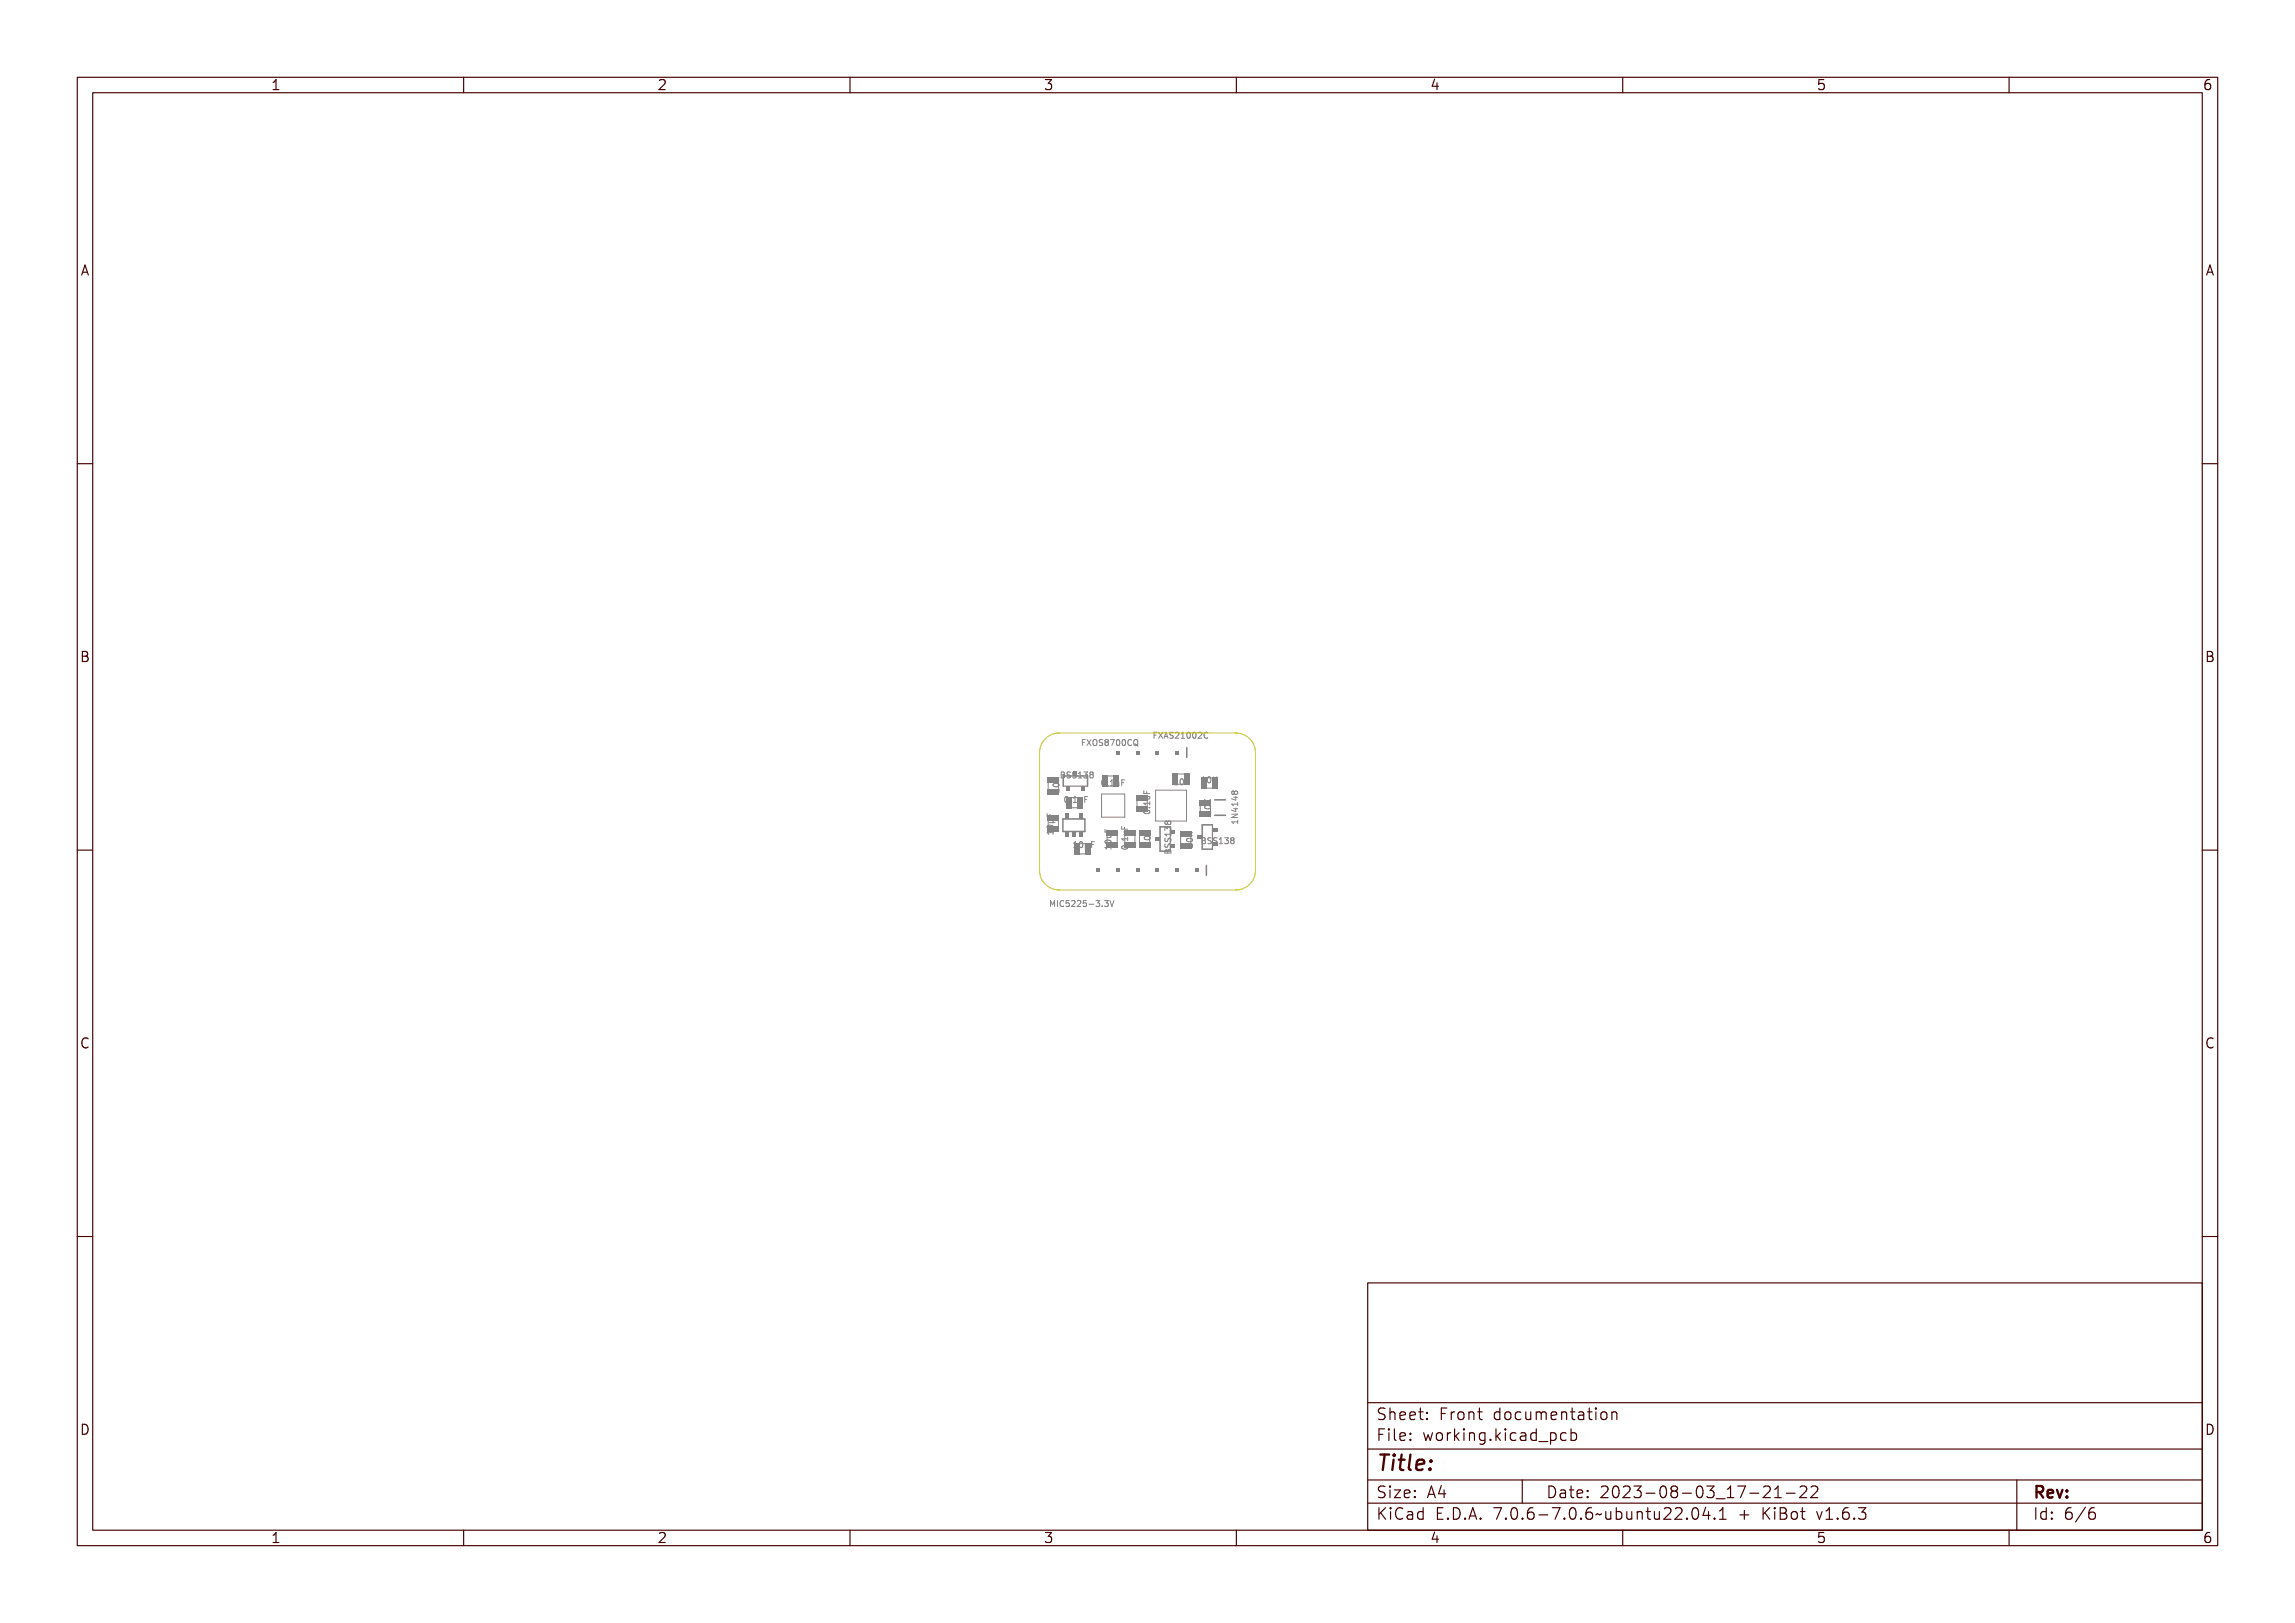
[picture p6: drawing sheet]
<svg xmlns="http://www.w3.org/2000/svg" width="297mm" height="210mm" viewBox="0 0 297 210" stroke-linecap="round" stroke-linejoin="round" font-family="sans-serif">
<defs><g id="words">
<text font-size="2.7" fill="#480000" x="178" y="190.3">Title:</text>
<g font-size="2" fill="#480000">
<text x="178" y="183.7">Sheet: Front documentation</text>
<text x="178" y="186.5">File: working.kicad_pcb</text>
<text x="178" y="193.9">Size: A4</text>
<text x="178" y="196.6">KiCad E.D.A. 7.0.6-7.0.6~ubuntu22.04.1 + KiBot v1.6.3</text>
<text x="200" y="193.9">Date: 2023-08-03_17-21-22</text>
<text x="263" y="196.6">Id: 6/6</text>
<text x="263" y="193.9">Rev:</text>
</g>
<g font-size="1.7" fill="#480000">
<text x="35" y="11.7">1</text>
<text x="85" y="11.7">2</text>
<text x="135" y="11.7">3</text>
<text x="185" y="11.7">4</text>
<text x="235" y="11.7">5</text>
<text x="285" y="11.7">6</text>
<text x="10.5" y="35.7">A</text>
<text x="285.5" y="35.7">A</text>
<text x="10.5" y="85.6">B</text>
<text x="285.5" y="85.6">B</text>
<text x="10.5" y="135.7">C</text>
<text x="285.5" y="135.7">C</text>
<text x="10.5" y="185.6">D</text>
<text x="285.5" y="185.6">D</text>
<text x="35" y="199.7">1</text>
<text x="85" y="199.7">2</text>
<text x="135" y="199.7">3</text>
<text x="185" y="199.7">4</text>
<text x="235" y="199.7">5</text>
<text x="285" y="199.7">6</text>
</g>
<g font-size="1" fill="#848484">
<text x="150.2" y="95.6">FXAS21002C</text>
<text x="137.1" y="100.7">BSS138</text>
<text x="139.9" y="96.5">FXOS8700CQ</text>
<text x="142.4" y="101.7">0.1uF</text>
<text x="151.8" y="101.6">10K</text>
<text x="155.8" y="101.3">10K</text>
<text x="136.3" y="107.6" transform="rotate(-90 136.3 107.6)">10µF</text>
<text x="137.1" y="102.7" transform="rotate(-90 137.1 102.7)">10K</text>
<text x="137.8" y="103.9">0.1uF</text>
<text x="148.8" y="105.4" transform="rotate(-90 148.8 105.4)">0.1uF</text>
<text x="156.7" y="105.6" transform="rotate(-90 156.7 105.6)">10K</text>
<text x="160.2" y="106.7" transform="rotate(-90 160.2 106.7)">1N4148</text>
<text x="139.3" y="109.7">10µF</text>
<text x="143.8" y="109.7" transform="rotate(-90 143.8 109.7)">10uF</text>
<text x="146" y="109.9" transform="rotate(-90 146 109.9)">0.1uF</text>
<text x="148.9" y="109.6" transform="rotate(-90 148.9 109.6)">10K</text>
<text x="151.6" y="110.6" transform="rotate(-90 151.6 110.6)">BSS138</text>
<text x="154.4" y="109.8" transform="rotate(-90 154.4 109.8)">10K</text>
<text x="155.4" y="109.2">BSS138</text>
<text x="135.7" y="117.3">MIC5225-3.3V</text>
</g>
</g></defs>
<g fill="none" stroke="#848484" stroke-width=".13">
<path d="M137.2 99.9h.2a.18 .18 0 0 1 .3 .2 .18 .18 0 0 1-.1 .2 .21 .21 0 0 1 .1 .2 .21 .21 0 0 1-.3 .2h-.2zM137.9 100l.2-.1 .2 .1h-.1a.14 .14 0 0 0-.2 0 .16 .16 0 0 0 .1 .3 .24 .24 0 0 1 .2 .2 .24 .24 0 0 1-.2 .2 .24 .24 0 0 1-.3-.1 .18 .18 0 0 0 .3 0 .18 .18 0 0 0 0-.2 .24 .24 0 0 1-.2-.1 .24 .24 0 0 1 0-.3zM138.5 100l.2-.1 .2 .1h-.1a.14 .14 0 0 0-.2 0 .16 .16 0 0 0 .1 .3 .24 .24 0 0 1 .2 .2 .24 .24 0 0 1-.2 .2 .24 .24 0 0 1-.2-.1 .18 .18 0 0 0 .2 0 .18 .18 0 0 0 .1-.2 .24 .24 0 0 1-.3-.1 .24 .24 0 0 1 0-.3zM139.1 100l.3-.1v.7h.2v.1h-.5v-.1h.2v-.6l-.2 .1zM139.7 100a.23 .23 0 0 1 .4-.1 .23 .23 0 0 1-.1 .4 .23 .23 0 0 1 .1 .4 .23 .23 0 0 1-.4-.1 .18 .18 0 0 0 .2 .1 .18 .18 0 0 0 .1-.2 .18 .18 0 0 0-.2-.2v-.1a.15 .15 0 0 0 .2 0 .15 .15 0 0 0 0-.2 .15 .15 0 0 0-.2 0zM140 95.7h.4v.1h-.3v.3h.3h-.3v.4h-.1zM140.4 100a.21 .21 0 0 1 .3 0 .21 .21 0 0 1 0 .3 .22 .22 0 0 1 0 .3 .22 .22 0 0 1-.3 0 .22 .22 0 0 1 .1-.3l-.2-.1zM140.5 95.7h.1l.2 .3 .2-.3h.1l-.2 .4 .2 .4h-.1l-.2-.3-.2 .3h-.1l.3-.4zM141.1 99.9l.3 .1 .1 .1-.2 .1M141.2 95.8a.23 .23 0 0 1 .3-.1 .23 .23 0 0 1 .2 .3v.1a.3 .3 0 0 1-.3 .4l-.2-.2zM141.4 95.8a.31 .31 0 0 1 .2 .3 .31 .31 0 0 1-.2 .3l-.1-.3zM141.9 95.8l.2-.1 .1 .1v.1a.14 .14 0 0 0-.2-.1 .15 .15 0 0 0 0 .3 .24 .24 0 0 1 .3 .2 .24 .24 0 0 1-.2 .2 .24 .24 0 0 1-.3-.1 .18 .18 0 0 0 .3 0 .18 .18 0 0 0 0-.2 .24 .24 0 0 1-.3-.1 .24 .24 0 0 1 .1-.3z"/>
<path d="M142.5 95.8a.21 .21 0 0 1 .3 0 .21 .21 0 0 1 0 .3 .22 .22 0 0 1 0 .3 .22 .22 0 0 1-.3 0 .22 .22 0 0 1 .1-.3l-.1-.1zM143.1 95.7h.4l-.2 .8h-.1l.2-.7h-.3zM143.7 95.8a.22 .22 0 0 1 .4 0l.1 .3a.31 .31 0 0 1-.3 .4 .45 .45 0 0 1-.2-.7zM143.9 95.8a.31 .31 0 0 1 .2 .3 .31 .31 0 0 1-.2 .3l-.1-.3zM144.4 95.8a.22 .22 0 0 1 .3 0l.1 .3a.31 .31 0 0 1-.3 .4 .45 .45 0 0 1-.1-.7zM144.5 95.8a.31 .31 0 0 1 .2 .3 .31 .31 0 0 1-.2 .3l-.1-.3zM145 95.8l.2-.1 .2 .1v.1l-.1-.1a.28 .28 0 0 0-.3 .4 .28 .28 0 0 0 .4 .2v.1a.35 .35 0 0 1-.4-.1 .35 .35 0 0 1-.1-.4zM145.6 95.8a.23 .23 0 0 1 .3-.1 .23 .23 0 0 1 .1 .3v.3l-.1 .2 .1 .1h-.1l-.1-.1a.45 .45 0 0 1-.2-.7zM145.7 95.8a.31 .31 0 0 1 .2 .3 .31 .31 0 0 1-.2 .3l-.1-.3zM146.4 95.7v.1M146.4 96.4h.1M146.8 95.8l.1-.1a.26 .26 0 0 1 .3 .3v.2a.26 .26 0 0 1-.2 .3 .26 .26 0 0 1-.3-.3z"/>
<path d="M146.9 96.3l.2 .1M147.1 96.4l.2 .1M149.3 95.1h.3M149.7 94.7h-.4v.8M149.9 94.7l.6 .8M150.4 94.8h.4v.1h-.3v.2h.3v.1h-.3v.4h-.1zM150.5 94.7l-.6 .8M150.9 94.8h.1l.2 .3 .2-.3h.1l-.3 .4 .3 .4h-.1l-.2-.4-.2 .4h-.1l.2-.4zM151.7 94.8h.2l.2 .8h-.1l-.1-.2h-.2l-.1 .2h-.1zM151.8 94.9l.1 .4h-.2zM152.2 94.9l.3-.1h.1v.1a.15 .15 0 0 0-.3 0 .14 .14 0 0 0 .1 .2 .24 .24 0 0 1 .3 .2 .24 .24 0 0 1-.2 .3 .24 .24 0 0 1-.3-.2 .18 .18 0 0 0 .2 .1 .18 .18 0 0 0 .1-.3 .24 .24 0 0 1-.3-.1 .24 .24 0 0 1 0-.2zM152.8 94.8a.27 .27 0 0 1 .4 .1 .27 .27 0 0 1-.1 .4l-.2 .2h.4v.1h-.5l.3-.4a.18 .18 0 0 0 0-.3 .18 .18 0 0 0-.3 0z"/>
<path d="M153.5 94.8h.3v.7h.1v.1h-.4v-.1h.2v-.6h-.2zM154.1 94.9a.22 .22 0 0 1 .4 0v.3a.31 .31 0 0 1-.2 .4 .45 .45 0 0 1-.2-.7zM154.2 94.9a.31 .31 0 0 1 .2 .3 .31 .31 0 0 1-.2 .3l-.1-.3zM154.7 94.9a.22 .22 0 0 1 .4 0l.1 .3a.31 .31 0 0 1-.3 .4 .45 .45 0 0 1-.2-.7zM154.9 94.9a.31 .31 0 0 1 .2 .3 .31 .31 0 0 1-.2 .3l-.1-.3zM155.3 94.8a.27 .27 0 0 1 .4 .1 .27 .27 0 0 1-.1 .4l-.2 .2h.4v.1h-.5l.3-.4a.19 .19 0 0 0 0-.3 .19 .19 0 0 0-.3 0zM156 94.9l.2-.1h.2v.1h-.1a.28 .28 0 0 0-.3 .3 .28 .28 0 0 0 .4 .2v.1a.35 .35 0 0 1-.4 0 .35 .35 0 0 1-.1-.5zM135.6 107.2h.6v-.1h.1v.4h-.1v-.2h-.5v.2h-.1zM135.6 105.2v.3h.3v-.3h.1v.3h.3v.1h-.7zM135.6 107.8l.1 .2M135.6 106.5l.3-.1a.31 .31 0 0 1 .4 .3 .44 .44 0 0 1-.4 .2 .44 .44 0 0 1-.4-.2zM135.6 106.6a.34 .34 0 0 1 .6 .2 .34 .34 0 0 1-.6-.2z"/>
<path d="M135.7 105.8h.6l-.1 .4h.3v.1h-.8v-.1h.5v-.1v-.1l-.5-.1zM135.8 116.6h.1l.2 .4 .1-.4h.1v.7h-.1v-.6l-.1 .4h-.1l-.1-.4v.6h-.1zM136.3 107.5v.5M136.3 102.3h.7v-.1h.1v.4h-.1v-.2h-.6l.1 .2h-.1zM136.3 100.9l.3 .3 .5-.3v.1l-.4 .2 .4 .1v.1h-.8v-.1h.4l-.4-.3zM136.4 101.6l.3-.1a.31 .31 0 0 1 .4 .3 .44 .44 0 0 1-.4 .2 .44 .44 0 0 1-.4-.2zM136.4 101.7a.34 .34 0 0 1 .6 .1 .34 .34 0 0 1-.6-.1zM136.5 116.6h.4v.1h-.2v.5h.2v.1h-.4v-.1h.1v-.5h-.1zM137.1 116.7l.3-.1h.1v.1a.28 .28 0 0 0-.4 .3 .28 .28 0 0 0 .4 .2v.1a.35 .35 0 0 1-.4-.1 .35 .35 0 0 1 0-.4zM137.3 100.3h.1a.14 .14 0 0 1 .2 .2 .14 .14 0 0 1-.2 .1h-.1zM137.3 100h.1a.12 .12 0 0 1 .2 .1 .12 .12 0 0 1-.2 .1h-.1zM137.7 116.6h.4v.1h-.3v.1a.28 .28 0 0 1 .3 .4 .28 .28 0 0 1-.4 .1v-.1a.2 .2 0 0 0 .3 .1 .2 .2 0 0 0 0-.3 .2 .2 0 0 0-.3 0z"/>
<path d="M137.9 103.2a.22 .22 0 0 1 .4 0v.3a.31 .31 0 0 1-.2 .4 .45 .45 0 0 1-.2-.7zM138 103.2a.31 .31 0 0 1 .2 .3 .31 .31 0 0 1-.2 .3l-.1-.3zM138.3 116.6a.27 .27 0 0 1 .4 .1 .27 .27 0 0 1-.1 .4l-.2 .1h.4v.1h-.5l.3-.3a.18 .18 0 0 0 0-.3 .18 .18 0 0 0-.3 0zM138.6 103.7h.2v.2h-.2zM138.9 109.7h.5M138.9 116.6a.27 .27 0 0 1 .5 .1 .27 .27 0 0 1-.2 .4l-.1 .1h.3v.1h-.5l.3-.3a.19 .19 0 0 0 0-.3 .19 .19 0 0 0-.3 0zM139.1 109l-.2 .1M139.1 103.2l.3-.1v.7h.2v.1h-.5v-.1h.2v-.6h-.2zM139.4 109h.3v.6h.1v.1h-.4v-.1h.2v-.6l-.2 .1zM139.6 116.6h.4v.1h-.3v.1a.28 .28 0 0 1 .3 .4 .28 .28 0 0 1-.4 .1v-.1a.2 .2 0 0 0 .2 .1 .2 .2 0 0 0 .1-.3 .2 .2 0 0 0-.3 0zM139.7 103.3h.1v.4l.1 .1 .2-.1v-.4h.1v.6l-.1-.1a.18 .18 0 0 1-.3 .1 .18 .18 0 0 1-.1-.2zM140 109a.22 .22 0 0 1 .4 0l.1 .3a.31 .31 0 0 1-.3 .4 .45 .45 0 0 1-.2-.7z"/>
<path d="M140.2 109a.31 .31 0 0 1 .2 .3 .31 .31 0 0 1-.2 .3l-.1-.3zM140.3 117h.3v.1h-.3zM140.4 103.1h.4v.1h-.3v.2h.3v.1h-.3v.4h-.1zM140.6 109.1h.1v.5h.1l.2-.1v-.4h.1v.5v.1l-.4-.1v.3h-.1zM140.8 116.6a.23 .23 0 0 1 .4 0 .23 .23 0 0 1-.1 .3 .23 .23 0 0 1 .1 .4 .23 .23 0 0 1-.4-.1 .18 .18 0 0 0 .2 .1 .18 .18 0 0 0 .1-.2 .18 .18 0 0 0-.2-.1v-.1a.15 .15 0 0 0 .2-.1 .15 .15 0 0 0 0-.2 .15 .15 0 0 0-.2 .1zM141.1 100.2h.1M141.2 100.2h.1M141.2 100.2l-.1 .1M141.3 109h.4h-.3v.3h.3v.1h-.3v.3h-.1zM141.3 100.2l.2 .2-.1 .2h-.3M141.6 117.2h.1v.1h-.1zM142.1 116.6a.23 .23 0 0 1 .3 0 .23 .23 0 0 1 0 .3 .23 .23 0 0 1 0 .4 .23 .23 0 0 1-.4-.1 .18 .18 0 0 0 .3 .1 .18 .18 0 0 0 .1-.2 .18 .18 0 0 0-.2-.1v-.1a.15 .15 0 0 0 .2-.1 .15 .15 0 0 0-.1-.2 .15 .15 0 0 0-.2 .1z"/>
<path d="M142.5 101a.22 .22 0 0 1 .4 0l.1 .3a.31 .31 0 0 1-.3 .4 .45 .45 0 0 1-.2-.7zM142.6 116.6h.1l.2 .6 .2-.6h.1l-.2 .7h-.2zM142.7 101a.31 .31 0 0 1 .2 .3 .31 .31 0 0 1-.2 .3l-.1-.3zM143.1 109.3h.6v-.2h.1v.4h-.1v-.1h-.6l.1 .1h-.1zM143.1 107.2v.4h.3v-.3h.1v.3h.3v.1h-.7zM143.1 108.5h.3a.31 .31 0 0 1 .4 .2 .44 .44 0 0 1-.4 .3 .44 .44 0 0 1-.4-.3zM143.1 108.7a.34 .34 0 0 1 .6 .1 .34 .34 0 0 1-.6-.1zM143.2 107.9h.6l-.1 .1a.18 .18 0 0 1 .1 .2 .18 .18 0 0 1-.2 .1h-.4v-.1h.5v-.2h-.5zM143.3 101.6h.1v.1h-.1zM143.6 116.5l.3 .8 .3-.8M143.8 101h.2v.6h.2v.1h-.4v-.1h.1v-.6l-.1 .1zM144.4 101.1h.1v.5h.1l.1-.1v-.4h.1v.6l-.1-.1a.18 .18 0 0 1-.2 .1 .18 .18 0 0 1-.1-.2z"/>
<path d="M145 101h.5h-.4v.3h.3v.1h-.3v.3h-.1zM145.2 108.3h.7v-.2h.1v.4h-.1v-.1h-.6v.1zM145.2 106.8h.1v.4h.2v-.3h.1v.3h.4v.1h-.8zM145.3 109.4l.3-.1a.31 .31 0 0 1 .4 .3 .44 .44 0 0 1-.4 .2 .44 .44 0 0 1-.4-.2zM145.3 109.5a.34 .34 0 0 1 .6 .1 .34 .34 0 0 1-.6-.1zM145.4 107.5h.6l-.1 .1a.18 .18 0 0 1 .1 .2 .18 .18 0 0 1-.2 .1h-.4v-.1h.5v-.2h-.5zM145.8 108.9h.2v.1h-.2zM148.1 103.8h.6v-.1h.1v.4h-.1v-.2h-.5v.2h-.1zM148.1 102.4h.1v.3h.2v-.3h.1v.3h.3v.1h-.7zM148.1 109.2h.7v-.2h.1v.4h-.1v-.1h-.6l.1 .1h-.1zM148.1 107.7l.3 .3 .5-.3v.1l-.4 .3 .4 .1v.1h-.8v-.1h.4l-.4-.4zM148.2 105l.3-.1a.31 .31 0 0 1 .3 .2 .44 .44 0 0 1-.4 .3 .44 .44 0 0 1-.3-.3z"/>
<path d="M148.2 105.1a.34 .34 0 0 1 .5 .1 .34 .34 0 0 1-.5-.1zM148.2 108.5l.3-.1a.31 .31 0 0 1 .4 .2 .44 .44 0 0 1-.4 .3 .44 .44 0 0 1-.4-.3zM148.2 108.6a.34 .34 0 0 1 .6 .1 .34 .34 0 0 1-.6-.1zM148.3 103h.5l-.1 .1a.18 .18 0 0 1 .1 .3 .18 .18 0 0 1-.2 .1h-.3v-.1h.4v-.2l-.4-.1zM148.7 104.4h.1v.2h-.1zM149.5 102.2h4v4h-4zM150.8 108.3h.7v-.1h.1v.4h-.1v-.2h-.6v.2h-.1zM150.8 109.5h.1a.14 .14 0 0 0 0 .2 .14 .14 0 0 0 .2 0 .24 .24 0 0 1 .2-.3 .24 .24 0 0 1 .3 .2 .24 .24 0 0 1-.2 .3 .18 .18 0 0 0 .1-.3 .18 .18 0 0 0-.3 0 .25 .25 0 0 1-.3 .3 .25 .25 0 0 1-.1-.4zM150.8 108.8l.1 .1a.14 .14 0 0 0 0 .2 .14 .14 0 0 0 .2-.1 .24 .24 0 0 1 .2-.2 .24 .24 0 0 1 .3 .2 .24 .24 0 0 1-.2 .3 .18 .18 0 0 0 .1-.3 .18 .18 0 0 0-.3 0 .25 .25 0 0 1-.3 .3 .25 .25 0 0 1-.1-.5zM150.8 107l.2-.1 .2 .2a.22 .22 0 0 1 .3-.1 .22 .22 0 0 1 0 .3 .22 .22 0 0 1-.3 0 .21 .21 0 0 1-.4 0 .21 .21 0 0 1 0-.3zM150.8 107.6h.2l.2 .1a.23 .23 0 0 1 .3 0 .23 .23 0 0 1-.1 .3 .18 .18 0 0 0 .1-.2 .18 .18 0 0 0-.2-.1 .18 .18 0 0 0-.1 .2h-.1a.15 .15 0 0 0 0-.2 .16 .16 0 0 0-.3 .1 .15 .15 0 0 0 .1 .2h-.1zM150.8 110.1l.3-.1 .1 .2a.21 .21 0 0 1 .2-.2 .21 .21 0 0 1 .2 .3v.2h-.8z"/>
<path d="M150.9 106.2l-.2 .2 .1 .2M150.9 110.2h.2v.2h-.2zM150.9 106.2l.2 .2M151.1 106.5l-.1 .1M151.1 106.4v.1M151.1 106.5v.1M151.2 110.2h.2l.1 .2h-.3zM151.2 106.2l-.1 .2M151.4 106.2l.1 .2v.2M151.9 100.9l.3-.1v.7h.2v.1h-.5v-.1h.2v-.6l-.2 .1zM152.6 100.9a.22 .22 0 0 1 .3 0l.1 .3a.31 .31 0 0 1-.3 .4 .45 .45 0 0 1-.1-.7zM152.7 100.9a.31 .31 0 0 1 .2 .3 .31 .31 0 0 1-.2 .3l-.1-.3z"/>
<path d="M153.1 100.8h.1v.4l.3-.4h.2l-.3 .3 .3 .5h-.2l-.2-.4-.1 .4h-.1zM153.6 109.4h.7v-.1v.4v-.2h-.6v.2h-.1zM153.6 108l.3 .3 .4-.3v.1l-.3 .2 .3 .1v.1h-.7v-.1h.3l-.3-.3zM153.7 108.7l.3-.1a.31 .31 0 0 1 .4 .3 .44 .44 0 0 1-.4 .2 .44 .44 0 0 1-.4-.2zM153.7 108.8a.34 .34 0 0 1 .6 .2 .34 .34 0 0 1-.6-.2zM155.4 108.4h.3a.18 .18 0 0 1 .2 .2 .18 .18 0 0 1-.1 .2 .21 .21 0 0 1 .1 .3 .21 .21 0 0 1-.2 .1h-.3zM155.5 101.3h.5M155.5 108.8h.2a.14 .14 0 0 1 .1 .2 .14 .14 0 0 1-.1 .1h-.2zM155.5 108.5h.2a.12 .12 0 0 1 .1 .1 .12 .12 0 0 1-.1 .2h-.2zM155.6 100.7h-.1M155.9 100.6h.3v.6h.1v.1h-.4v-.1h.2v-.5h-.2zM155.9 105.2h.7v-.2h.1v.4h-.1v-.1h-.6l.1 .1h-.1z"/>
<path d="M155.9 103.7l.4 .3 .4-.3v.1l-.4 .3 .4 .1v.1h-.8v-.1h.4l-.4-.4zM156 104.5l.3-.1a.31 .31 0 0 1 .4 .2 .44 .44 0 0 1-.4 .3 .44 .44 0 0 1-.4-.3zM156 104.6a.34 .34 0 0 1 .6 .1 .34 .34 0 0 1-.6-.1zM156.1 108.5l.2-.1 .2 .1-.1 .1a.14 .14 0 0 0-.2-.1 .16 .16 0 0 0 .1 .3 .24 .24 0 0 1 .2 .2 .24 .24 0 0 1-.2 .2 .24 .24 0 0 1-.2-.1 .18 .18 0 0 0 .2 0 .18 .18 0 0 0 .1-.2 .24 .24 0 0 1-.3-.1 .24 .24 0 0 1 0-.3zM156.5 100.7a.22 .22 0 0 1 .4 0l.1 .3a.31 .31 0 0 1-.3 .3 .45 .45 0 0 1-.2-.6zM156.6 100.7a.31 .31 0 0 1 .3 .2 .31 .31 0 0 1-.3 .3v-.2zM156.7 108.5l.3-.1 .1 .1v.1a.16 .16 0 0 0-.3-.1 .16 .16 0 0 0 .1 .3 .24 .24 0 0 1 .3 .2 .24 .24 0 0 1-.2 .2 .24 .24 0 0 1-.3-.1 .18 .18 0 0 0 .2 0 .18 .18 0 0 0 .1-.2 .24 .24 0 0 1-.3-.1 .24 .24 0 0 1 0-.3zM157.1 100.6h.1v.3l.3-.3h.1l-.3 .3 .3 .4h-.1l-.2-.4-.1 .4h-.1zM157.4 108.5l.2-.1v.7h.2v.1h-.4v-.1h.1v-.6l-.1 .1zM157.9 108.5a.23 .23 0 0 1 .4 0 .23 .23 0 0 1-.1 .3 .23 .23 0 0 1 .1 .4 .23 .23 0 0 1-.4-.1 .18 .18 0 0 0 .2 .1 .18 .18 0 0 0 .2-.2 .18 .18 0 0 0-.2-.2 .15 .15 0 0 0 .2-.1 .15 .15 0 0 0-.1-.2 .15 .15 0 0 0-.2 0zM158.6 108.5a.21 .21 0 0 1 .4 0 .21 .21 0 0 1-.1 .3 .22 .22 0 0 1 .1 .3 .22 .22 0 0 1-.4 0 .22 .22 0 0 1 .1-.3l-.1-.1zM159.3 108.7h.1"/>
<path d="M159.3 108.4l.4 .1v.1l-.1 .1M159.4 108.7h.2M159.4 108.7l-.1 .1M159.4 106.3h.7v-.1h.1v.4h-.1v-.2h-.6l.1 .2h-.1zM159.4 105.6h.8v.1l-.6 .2h.6v.1h-.8v-.1l.7-.2h-.7zM159.4 105h.5l.1-.1v.1h.2v.1h-.2v.3h-.1l-.5-.3zM159.4 104.5h.7v-.2h.1v.4h-.1v-.1h-.6l.1 .1h-.1zM159.4 103.8h.5l.1-.1v.1h.2v.1h-.2v.3h-.1l-.5-.3zM159.5 103.1h.2l.1 .1a.22 .22 0 0 1 .3-.1 .22 .22 0 0 1 0 .4 .22 .22 0 0 1-.3-.1 .21 .21 0 0 1-.3 .1 .21 .21 0 0 1 0-.4zM159.5 105.1h.4v.3zM159.5 103.9h.4v.2zM159.6 108.7l.1 .2v.2h-.4"/>
<path d="M159.7 102.6v.1M159.7 102.5l-.1-.1h-.1l-.1 .3M159.7 102.5l.2-.1h.2v.3M159.7 102.5v.1M159.7 102.6l.1 .1"/>
<circle cx="142.7" cy="95.9" r=".13"/>
<circle cx="142.7" cy="96.3" r=".15"/>
<circle cx="143.9" cy="96.1" r=".07"/>
<circle cx="144.5" cy="96.1" r=".07"/>
<circle cx="154.3" cy="95.2" r=".07"/>
<circle cx="154.9" cy="95.2" r=".07"/>
<circle cx="135.9" cy="106.7" r=".07"/>
<circle cx="136.7" cy="101.8" r=".07"/>
<circle cx="138.1" cy="103.5" r=".07"/>
<circle cx="140.2" cy="109.3" r=".07"/>
<circle cx="140.6" cy="100.1" r=".13"/>
<circle cx="140.6" cy="100.5" r=".15"/>
<circle cx="142.7" cy="101.3" r=".07"/>
<circle cx="143.4" cy="108.7" r=".07"/>
<circle cx="145.6" cy="109.6" r=".07"/>
<circle cx="148.4" cy="105.1" r=".07"/>
<circle cx="148.5" cy="108.6" r=".07"/>
<circle cx="151" cy="107.2" r=".13"/>
<circle cx="151.3" cy="107.2" r=".15"/>
<circle cx="152.7" cy="101.2" r=".07"/>
<circle cx="154" cy="108.9" r=".07"/>
<circle cx="156.3" cy="104.6" r=".07"/>
<circle cx="156.7" cy="100.9" r=".07"/>
<circle cx="158.8" cy="108.6" r=".13"/>
<circle cx="158.8" cy="109" r=".15"/>
<circle cx="159.6" cy="103.3" r=".13"/>
<circle cx="160" cy="103.3" r=".15"/>
</g>
<path d="M137.6 101.7v-1.3h3.1v1.3" fill="none" stroke="#848484" stroke-width=".2"/>
<path d="M137.6 101.7h3.1" fill="none" stroke="#848484" stroke-width=".15"/>
<g fill="#848484">
<path d="M138 101.8h.5v.6h-.5z" fill-rule="evenodd"/>
<path d="M139.9 101.8h.4v.6h-.4z" fill-rule="evenodd"/>
</g>
<path d="M137 106.1v.8" fill="none" stroke="#848484" stroke-width=".13"/>
<g fill="#848484">
<path d="M135.6 105.4h1.4v.8h-1.4z" fill-rule="evenodd"/>
<path d="M135.6 106.9h1.4v.7h-1.4z" fill-rule="evenodd"/>
</g>
<path d="M156.1 112v1.3" fill="none" stroke="#848484" stroke-width=".2"/>
<g fill="#848484">
<path d="M154.6 112.4h.5v.5h-.5z" fill-rule="evenodd"/>
<path d="M152.1 112.4h.5v.5h-.5z" fill-rule="evenodd"/>
<path d="M149.5 112.4h.5v.5h-.5z" fill-rule="evenodd"/>
<path d="M147 112.4h.5v.5h-.5z" fill-rule="evenodd"/>
<path d="M144.4 112.4h.5v.5h-.5z" fill-rule="evenodd"/>
<path d="M141.9 112.4h.5v.5h-.5z" fill-rule="evenodd"/>
</g>
<path d="M137.6 106h2.8v1.6h-2.8z" fill="none" stroke="#848484" stroke-width=".2"/>
<g fill="#848484">
<path d="M137.8 105.3h.5v.6h-.5z" fill-rule="evenodd"/>
<path d="M137.8 107.6h.5v.7h-.5z" fill-rule="evenodd"/>
<path d="M138.7 107.6h.5v.7h-.5z" fill-rule="evenodd"/>
<path d="M139.7 105.3h.5v.6h-.5z" fill-rule="evenodd"/>
<path d="M139.7 107.6h.5v.7h-.5z" fill-rule="evenodd"/>
</g>
<path d="M143.3 100.4h.7" fill="none" stroke="#848484" stroke-width=".13"/>
<g fill="#848484">
<path d="M144 100.3h.8v1.5h-.8z" fill-rule="evenodd"/>
<path d="M142.6 100.3h.7v1.5h-.7z" fill-rule="evenodd"/>
</g>
<path d="M147.1 103.5v.8" fill="none" stroke="#848484" stroke-width=".13"/>
<g fill="#848484">
<path d="M147.1 104.3h1.4v.7h-1.4z" fill-rule="evenodd"/>
<path d="M147.1 102.8h1.4v.8h-1.4z" fill-rule="evenodd"/>
</g>
<path d="M151.4 107h-1.3v3.1h1.3" fill="none" stroke="#848484" stroke-width=".2"/>
<path d="M151.4 107v3.1" fill="none" stroke="#848484" stroke-width=".15"/>
<g fill="#848484">
<path d="M151.5 109.3h.6v.4h-.6z" fill-rule="evenodd"/>
<path d="M149.5 108.3h.6v.5h-.6z" fill-rule="evenodd"/>
<path d="M151.5 107.4h.6v.4h-.6z" fill-rule="evenodd"/>
</g>
<path d="M155.3 104.3v.7" fill="none" stroke="#848484" stroke-width=".13"/>
<g fill="#848484">
<path d="M155.3 103.5h1.4v.8h-1.4z" fill-rule="evenodd"/>
<path d="M155.3 105h1.4v.7h-1.4z" fill-rule="evenodd"/>
</g>
<path d="M153.6 96.7v1.3" fill="none" stroke="#848484" stroke-width=".2"/>
<g fill="#848484">
<path d="M152.1 97.1h.5v.5h-.5z" fill-rule="evenodd"/>
<path d="M149.5 97.1h.5v.5h-.5z" fill-rule="evenodd"/>
<path d="M147 97.1h.5v.5h-.5z" fill-rule="evenodd"/>
<path d="M144.4 97.1h.5v.5h-.5z" fill-rule="evenodd"/>
</g>
<path d="M147.5 108.2v.7" fill="none" stroke="#848484" stroke-width=".13"/>
<g fill="#848484">
<path d="M147.4 107.5h1.4v.7h-1.4z" fill-rule="evenodd"/>
<path d="M147.4 108.9h1.4v.8h-1.4z" fill-rule="evenodd"/>
</g>
<path d="M156.1 102h.8" fill="none" stroke="#848484" stroke-width=".13"/>
<g fill="#848484">
<path d="M156.8 100.6h.8v1.4h-.8z" fill-rule="evenodd"/>
<path d="M155.4 100.6h.7v1.4h-.7z" fill-rule="evenodd"/>
</g>
<path d="M139.7 110.5h.8" fill="none" stroke="#848484" stroke-width=".13"/>
<g fill="#848484">
<path d="M140.5 109.1h.7v1.5h-.7z" fill-rule="evenodd"/>
<path d="M139 109.1h.8v1.5h-.8z" fill-rule="evenodd"/>
</g>
<path d="M144.6 108.2v.7" fill="none" stroke="#848484" stroke-width=".13"/>
<g fill="#848484">
<path d="M143.2 107.5h1.5v.7h-1.5z" fill-rule="evenodd"/>
<path d="M143.2 108.9h1.5v.8h-1.5z" fill-rule="evenodd"/>
</g>
<path d="M142.6 102.7h3v3h-3zM152.4 100.2h.8" fill="none" stroke="#848484" stroke-width=".13"/>
<g fill="#848484">
<path d="M151.7 100.1h.8v1.4h-.8z" fill-rule="evenodd"/>
<path d="M153.2 100.1h.7v1.4h-.7z" fill-rule="evenodd"/>
</g>
<path d="M135.6 101.3v.8" fill="none" stroke="#848484" stroke-width=".13"/>
<g fill="#848484">
<path d="M135.6 102h1.4v.8h-1.4z" fill-rule="evenodd"/>
<path d="M135.6 100.6h1.4v.7h-1.4z" fill-rule="evenodd"/>
</g>
<path d="M152.8 108.3v.8" fill="none" stroke="#848484" stroke-width=".13"/>
<g fill="#848484">
<path d="M152.7 107.6h1.5v.7h-1.5z" fill-rule="evenodd"/>
<path d="M152.7 109h1.5v.8h-1.5z" fill-rule="evenodd"/>
</g>
<path d="M156.9 106.7h-1.3v3.2h1.3M157.2 105.5h1.4M157.2 103.5h1.4" fill="none" stroke="#848484" stroke-width=".2"/>
<path d="M156.9 106.7v3.2" fill="none" stroke="#848484" stroke-width=".15"/>
<g fill="#848484">
<path d="M155 108.1h.5v.4h-.5z" fill-rule="evenodd"/>
<path d="M157 107.1h.5v.5h-.5z" fill-rule="evenodd"/>
</g>
<path d="M138.7 104.5h.8" fill="none" stroke="#848484" stroke-width=".13"/>
<g fill="#848484">
<path d="M139.4 103.1h.8v1.5h-.8z" fill-rule="evenodd"/>
<path d="M138 103.1h.7v1.5h-.7z" fill-rule="evenodd"/>
</g>
<path d="M146.9 108.2v.7" fill="none" stroke="#848484" stroke-width=".13"/>
<g fill="#848484">
<path d="M145.5 107.5h1.4v.7h-1.4z" fill-rule="evenodd"/>
<path d="M145.5 108.9h1.4v.8h-1.4z" fill-rule="evenodd"/>
</g>
<path d="M135.1 95.8a2.53 2.53 0 0 1 2-1h22.8a2.54 2.54 0 0 1 2.6 2.6v15.2a2.54 2.54 0 0 1-2.6 2.6h-22.8a2.54 2.54 0 0 1-2.6-2.6v-15.2l.1-.6z" fill="none" stroke="#c2c200" stroke-width=".13"/>
<g fill="none" stroke="#480000" stroke-width=".15">
<path d="M10 10h277v190h-277zM12 12h273v186h-273zM60 10v2M110 10v2M160 10v2M210 10v2M260 10v2M10 60h2M285 60h2M10 110h2M285 110h2M10 160h2"/>
<path d="M285 160h2M177 166h108v32h-108zM60 198v2M110 198v2M160 198v2M177 181.5h108M177 187.5h108M177 191.5h108M177 194.5h108M178.1 195.2h.2v.6l.6-.6h.3l-.6 .6 .6 .8h-.2l-.5-.7-.2 .2v.5h-.2zM178.2 185h.9v.2h-.7v.4h.6v.2h-.6v.7h-.2zM178.3 182.4l.5-.1h.2v.2a.34 .34 0 0 0-.4-.1 .34 .34 0 0 0-.2 .4 .62 .62 0 0 1 .6 .7 .71 .71 0 0 1-.8 .2v-.2a.4 .4 0 0 0 .4 .1 .4 .4 0 0 0 .3-.3l-.4-.2a.4 .4 0 0 1-.3-.3 .4 .4 0 0 1 .1-.4z"/>
<path d="M178.3 192.5l.5-.1h.2v.2a.34 .34 0 0 0-.4-.1 .34 .34 0 0 0-.2 .4 .62 .62 0 0 1 .6 .7 .71 .71 0 0 1-.8 .2v-.2a.4 .4 0 0 0 .4 .1 .4 .4 0 0 0 .3-.3l-.4-.2a.4 .4 0 0 1-.3-.3 .4 .4 0 0 1 .1-.4zM179.4 182.2h.2v.6a.35 .35 0 0 1 .4-.1 .35 .35 0 0 1 .2 .4v.6h-.2v-.8l-.2-.1a.28 .28 0 0 0-.2 .3v.6h-.2zM179.5 185.4h.4v.9h.4v.2h-.9v-.2h.3v-.8h-.2zM179.5 192.8h.4v.9h.4v.1h-.9v-.1h.3v-.8h-.2zM179.5 195.6h.4v.9h.4v.1h-.9v-.1h.3v-.8h-.2zM179.7 184.9h.2v.3h-.2zM179.7 192.3h.2v.3h-.2zM179.7 195.1h.2v.3h-.2zM180.6 184.9h.4v1.3l.1 .1h.3v.2a.4 .4 0 0 1-.5-.4v-1h-.3zM180.6 192.8h.8v.1l-.6 .8h.6v.1h-.8v-.1l.6-.8h-.6zM180.7 182.8a.49 .49 0 0 1 .6-.1 .49 .49 0 0 1 .2 .5h-.8a.42 .42 0 0 0 .3 .4 .42 .42 0 0 0 .4-.1v.2a.6 .6 0 0 1-.8-.1 .6 .6 0 0 1 .1-.8zM180.7 195.4l.3-.2h.2h.3v.2a.43 .43 0 0 0-.6 0 .43 .43 0 0 0-.2 .5 .43 .43 0 0 0 .2 .5 .43 .43 0 0 0 .6 0v.2a.62 .62 0 0 1-.7 0 .62 .62 0 0 1-.3-.7z"/>
<path d="M180.8 182.9l.2-.1a.27 .27 0 0 1 .3 .3h-.6zM181.8 195.6a.5 .5 0 0 1 .6-.1 .5 .5 0 0 1 .2 .5v.6h-.1v-.1a.38 .38 0 0 1-.5 .2 .38 .38 0 0 1-.2-.5 .38 .38 0 0 1 .4-.2h.3a.35 .35 0 0 0-.3-.4 .35 .35 0 0 0-.4 .2zM181.9 182.8a.49 .49 0 0 1 .6-.1 .49 .49 0 0 1 .2 .5h-.8a.42 .42 0 0 0 .3 .4 .42 .42 0 0 0 .5-.1v.2a.6 .6 0 0 1-.9-.1 .6 .6 0 0 1 .1-.8zM181.9 185.5a.49 .49 0 0 1 .6-.1 .49 .49 0 0 1 .2 .5h-.8a.42 .42 0 0 0 .3 .4 .42 .42 0 0 0 .5-.1v.2a.6 .6 0 0 1-.9-.1 .6 .6 0 0 1 .1-.8zM181.9 192.9a.49 .49 0 0 1 .6-.1 .49 .49 0 0 1 .2 .5h-.8a.42 .42 0 0 0 .3 .4 .42 .42 0 0 0 .5-.1v.2a.6 .6 0 0 1-.9-.1 .6 .6 0 0 1 .1-.8zM182 196.2l.5-.1a.31 .31 0 0 1-.2 .4 .31 .31 0 0 1-.4-.1zM182 182.9l.2-.1a.27 .27 0 0 1 .3 .3h-.6zM182 185.6l.2-.1a.27 .27 0 0 1 .3 .3h-.6zM182 193l.2-.1a.27 .27 0 0 1 .3 .3h-.6zM183 195.7l.4-.2 .2 .2v-.6h.2v1.5h-.2v-.1a.42 .42 0 0 1-.5 .1 .42 .42 0 0 1-.2-.5zM183.2 195.8a.23 .23 0 0 1 .4 0v.3a.33 .33 0 0 1-.2 .4 .48 .48 0 0 1-.2-.7zM183.2 182.3h.2v.4h.4v.1h-.4v.7l.1 .1h.3v.1a.41 .41 0 0 1-.6-.3v-.6h-.3v-.1h.3z"/>
<path d="M183.3 185.4h.2v.3h-.2zM183.3 186.2h.2v.3h-.2zM183.3 192.8h.2v.3h-.2zM183.3 193.6h.2v.2h-.2zM184.5 182.7h.2v.3h-.2zM184.5 183.5h.2v.2h-.2zM185.2 185.4h.2l.2 .8 .1-.5h.2l.2 .5 .1-.8h.2l-.2 1.1h-.2l-.2-.7-.2 .7h-.1zM185.4 195.2h.9v.2h-.7v.4h.6v.2h-.6v.5h.7v.1h-.9zM185.7 192.4h.2l.5 1.4h-.2l-.1-.3h-.5l-.1 .3h-.2zM185.8 192.6l.2 .7h-.4zM186.6 182.3h.9v.2h-.7v.4h.6v.2h-.6v.6h-.2zM186.7 185.5a.56 .56 0 0 1 .8 .2 .56 .56 0 0 1-.3 .7 .57 .57 0 0 1-.6-.2 .57 .57 0 0 1 .1-.7z"/>
<path d="M186.8 185.6a.26 .26 0 0 1 .3-.1 .26 .26 0 0 1 .2 .2v.2a.33 .33 0 0 1-.3 .4l-.2-.2zM186.9 196.4h.2v.2h-.2zM187.1 192.4h.2v.9h.2v.2h-.2v.3h-.2v-.3h-.6v-.2zM187.1 192.6v.7h-.4zM187.8 195.2a.76 .76 0 0 1 .9 .7 .76 .76 0 0 1-.9 .7zM188 195.4a.5 .5 0 0 1 .5 .2 .5 .5 0 0 1 0 .5 .39 .39 0 0 1-.5 .4zM188 182.7h.2v.2a.41 .41 0 0 1 .6-.2v.2a.37 .37 0 0 0-.5-.1 .37 .37 0 0 0-.1 .4v.5h-.2zM188 185.4h.2v.2a.41 .41 0 0 1 .6-.2v.2a.37 .37 0 0 0-.5-.1 .37 .37 0 0 0-.1 .4v.6h-.2zM189.1 184.9h.1v.9l.5-.4h.2l-.4 .4 .5 .7h-.2l-.4-.6-.2 .1v.5h-.1zM189.1 182.8a.56 .56 0 0 1 .8 .2 .56 .56 0 0 1-.3 .7 .57 .57 0 0 1-.6-.2 .57 .57 0 0 1 .1-.7zM189.2 182.9a.26 .26 0 0 1 .3-.1 .26 .26 0 0 1 .2 .2v.2a.33 .33 0 0 1-.3 .4l-.2-.2zM189.3 196.4h.3v.2h-.3z"/>
<path d="M190.2 182.7h.2v.1a.35 .35 0 0 1 .4-.1 .35 .35 0 0 1 .3 .4v.6h-.2v-.8l-.2-.1a.28 .28 0 0 0-.3 .3v.6h-.2zM190.3 185.4h.4v.9h.4v.2h-.9v-.2h.4v-.8h-.3zM190.5 195.2h.3l.4 1.4h-.2l-.1-.3h-.5l-.1 .3h-.2zM190.6 184.9h.1v.3h-.1zM190.6 195.4l.2 .7h-.4zM191.4 185.4h.2v.1a.35 .35 0 0 1 .4-.1 .35 .35 0 0 1 .3 .4v.7h-.2v-.9l-.2-.1a.28 .28 0 0 0-.3 .3v.7h-.2zM191.7 182.3h.1v.4h.4v.1h-.4v.7l.1 .1h.3v.1a.41 .41 0 0 1-.5-.3v-.6h-.3v-.1h.3zM191.7 196.4h.3v.2h-.3zM192.7 185.5l.3-.2 .3 .2v-.1h.2v1a.53 .53 0 0 1-.8 .4v-.2a.36 .36 0 0 0 .4 .1 .36 .36 0 0 0 .2-.4l-.2 .1a.51 .51 0 0 1-.5-.2 .51 .51 0 0 1 0-.5zM192.8 185.6a.25 .25 0 0 1 .3-.1 .25 .25 0 0 1 .2 .2v.2a.32 .32 0 0 1-.3 .4 .47 .47 0 0 1-.2-.7zM193.8 195.2h.9l-.5 1.4h-.2l.5-1.2h-.7zM193.9 182.8l.3-.2 .3 .2v-.6h.2v1.5h-.2v-.1a.42 .42 0 0 1-.6 .1 .42 .42 0 0 1-.1-.5z"/>
<path d="M194.1 182.8a.42 .42 0 0 1 .4 .4 .42 .42 0 0 1-.3 .4 .48 .48 0 0 1-.1-.8zM194.1 186.2h.3v.3h-.3zM195.1 184.9h.2v.9l.4-.4h.3l-.5 .4 .5 .7h-.2l-.4-.6-.1 .1v.5h-.2zM195.1 182.8a.56 .56 0 0 1 .8 .2 .56 .56 0 0 1-.3 .7 .57 .57 0 0 1-.6-.2 .57 .57 0 0 1 .1-.7zM195.2 182.9a.26 .26 0 0 1 .3-.1 .26 .26 0 0 1 .2 .2v.2a.33 .33 0 0 1-.3 .4l-.2-.2zM195.3 196.4h.3v.2h-.3zM196.3 185.4h.5v.9h.3v.2h-.9v-.2h.4v-.8h-.3zM196.3 195.4a.45 .45 0 0 1 .5-.2 .45 .45 0 0 1 .3 .5v.2a.51 .51 0 0 1-.2 .6 .51 .51 0 0 1-.6 0l-.1-.6zM196.4 182.8l.5-.2 .2 .1v.2a.4 .4 0 0 0-.6 0 .4 .4 0 0 0 0 .6 .4 .4 0 0 0 .6 0v.2a.58 .58 0 0 1-.8-.1 .58 .58 0 0 1 .1-.8zM196.5 195.4a.39 .39 0 0 1 .4 .5v.2a.29 .29 0 0 1-.3 .4 .29 .29 0 0 1-.2-.4v-.5zM196.6 184.9h.2v.3h-.2zM197 191.5v3"/>
<path d="M197.4 182.7h.2v.8l.2 .1a.28 .28 0 0 0 .3-.3v-.6h.2v1h-.2v-.1a.35 .35 0 0 1-.4 .2 .35 .35 0 0 1-.3-.5zM197.6 185.5l.5-.2 .2 .1v.2a.4 .4 0 0 0-.6 0 .4 .4 0 0 0 0 .6 .4 .4 0 0 0 .6 0v.2a.58 .58 0 0 1-.8-.1 .58 .58 0 0 1 .1-.8zM197.7 196.4h.3v.2h-.3zM198.6 182.7h.1a.21 .21 0 0 1 .2-.1 .21 .21 0 0 1 .2 .2l.2-.2 .1 .1a1.27 1.27 0 0 1 .2 1h-.2v-.8l-.1-.1-.2 .1v.8h-.1v-.8l-.2-.1-.1 .1v.8h-.1zM198.7 185.4a.5 .5 0 0 1 .5-.1 .5 .5 0 0 1 .3 .5v.7h-.2v-.2a.38 .38 0 0 1-.5 .2 .38 .38 0 0 1-.2-.5 .38 .38 0 0 1 .5-.2h.2a.35 .35 0 0 0-.3-.4 .35 .35 0 0 0-.3 .2zM198.7 195.4l.3-.2h.2h.2v.2a.43 .43 0 0 0-.5 0 .43 .43 0 0 0-.1 .5 .44 .44 0 0 1 .6-.1 .44 .44 0 0 1 .1 .6 .47 .47 0 0 1-.6 .3 .47 .47 0 0 1-.3-.5v-.5zM198.8 186l.5-.1a.31 .31 0 0 1-.1 .4 .31 .31 0 0 1-.4-.1zM198.9 195.9a.3 .3 0 0 1 .4 .3 .3 .3 0 0 1-.4 .2l-.1-.2zM199.9 185.5l.3-.2 .3 .2v-.6h.2v1.6h-.2v-.2a.42 .42 0 0 1-.5 .1 .42 .42 0 0 1-.2-.5zM199.9 182.8a.49 .49 0 0 1 .6-.1 .49 .49 0 0 1 .2 .5h-.7a.42 .42 0 0 0 .2 .4 .42 .42 0 0 0 .5-.1v.2a.6 .6 0 0 1-.8-.1 .6 .6 0 0 1 0-.8zM200 196h.5v.2h-.5zM200 185.6a.23 .23 0 0 1 .4 0l.1 .3a.33 .33 0 0 1-.3 .4 .48 .48 0 0 1-.2-.7z"/>
<path d="M200.1 182.9l.2-.1a.27 .27 0 0 1 .3 .3h-.6zM200.1 192.4a.76 .76 0 0 1 1 .7 .76 .76 0 0 1-1 .7zM200.3 192.6a.5 .5 0 0 1 .5 .2 .5 .5 0 0 1 .1 .5 .39 .39 0 0 1-.6 .4zM200.9 186.8h1.2v.1h-1.2zM201 195.2h.9l-.5 1.4h-.2l.5-1.2h-.7zM201.1 182.7h.1v.1a.35 .35 0 0 1 .5-.1 .35 .35 0 0 1 .2 .4v.6h-.2v-.8l-.2-.1a.28 .28 0 0 0-.3 .3v.6h-.1zM201.4 192.8a.5 .5 0 0 1 .6-.1 .5 .5 0 0 1 .2 .5v.6h-.1v-.1a.38 .38 0 0 1-.5 .2 .38 .38 0 0 1-.2-.5 .38 .38 0 0 1 .4-.2h.3a.35 .35 0 0 0-.3-.4 .35 .35 0 0 0-.4 .2zM201.6 193.4l.5-.1a.31 .31 0 0 1-.2 .4 .31 .31 0 0 1-.4-.1zM202.2 185.4h.2v.1a.42 .42 0 0 1 .6-.1 .42 .42 0 0 1 .1 .5 .42 .42 0 0 1-.1 .5 .42 .42 0 0 1-.6-.1v.6h-.2zM202.5 182.3h.2v.4h.4v.1h-.4v.7l.1 .1h.3v.1a.41 .41 0 0 1-.6-.3v-.6h-.3v-.1h.3zM202.5 185.6a.24 .24 0 0 1 .3-.1 .24 .24 0 0 1 .1 .2l.1 .2a.32 .32 0 0 1-.3 .4 .48 .48 0 0 1-.2-.7zM202.5 196.4h.3v.2h-.3z"/>
<path d="M202.8 192.4h.2v.4h.4v.1h-.4v.7l.1 .1h.3v.1a.41 .41 0 0 1-.6-.3v-.6h-.3v-.1h.3zM203.5 182.7a.5 .5 0 0 1 .5-.1 .5 .5 0 0 1 .3 .5v.6h-.2v-.1a.38 .38 0 0 1-.5 .2 .38 .38 0 0 1-.2-.5 .38 .38 0 0 1 .5-.2h.2a.35 .35 0 0 0-.2-.4 .35 .35 0 0 0-.4 .2zM203.5 195.4a.45 .45 0 0 1 .6-.2 .45 .45 0 0 1 .2 .5v.2a.51 .51 0 0 1-.1 .6 .51 .51 0 0 1-.7 0l-.1-.6zM203.6 185.5l.5-.2 .2 .1v.2a.4 .4 0 0 0-.5 0 .4 .4 0 0 0 0 .6 .4 .4 0 0 0 .5 0v.2a.58 .58 0 0 1-.8-.1 .58 .58 0 0 1 .1-.8zM203.7 183.3l.4-.1a.31 .31 0 0 1-.1 .4 .31 .31 0 0 1-.4-.1zM203.7 195.4a.39 .39 0 0 1 .4 .5v.2a.29 .29 0 0 1-.2 .4 .29 .29 0 0 1-.3-.4v-.5zM203.9 192.9a.49 .49 0 0 1 .6-.1 .49 .49 0 0 1 .2 .5h-.8a.42 .42 0 0 0 .3 .4 .42 .42 0 0 0 .5-.1v.2a.6 .6 0 0 1-.9-.1 .6 .6 0 0 1 .1-.8zM204 193l.2-.1a.27 .27 0 0 1 .3 .3h-.6zM204.7 184.9h.1v.6a.41 .41 0 0 1 .6-.1 .41 .41 0 0 1 .2 .5 .42 .42 0 0 1-.2 .5 .42 .42 0 0 1-.6-.1v.2h-.1zM204.9 182.3h.2v.4h.4v.1h-.4v.7l.1 .1h.3v.1a.41 .41 0 0 1-.6-.3v-.6h-.3v-.1h.3zM204.9 185.6a.24 .24 0 0 1 .3-.1 .24 .24 0 0 1 .2 .2v.2a.32 .32 0 0 1-.3 .4 .48 .48 0 0 1-.2-.7zM204.9 196.4h.3v.2h-.3z"/>
<path d="M205.3 192.8h.2v.3h-.2zM205.3 193.6h.2v.2h-.2zM205.9 182.7h.5v.9h.3v.1h-.9v-.1h.4v-.8h-.3zM205.9 195.4l.3-.2h.2h.2v.2a.43 .43 0 0 0-.5 0 .43 .43 0 0 0-.1 .5 .44 .44 0 0 1 .6-.1 .44 .44 0 0 1 .1 .6 .47 .47 0 0 1-.5 .3 .47 .47 0 0 1-.4-.5v-.5zM206.1 195.9a.3 .3 0 0 1 .5 .3 .3 .3 0 0 1-.5 .2l-.1-.2zM206.2 182.2h.2v.3h-.2zM207 196l.3-.1 .5 .1 .2-.1a.32 .32 0 0 1-.5 .2h-.3l-.2 .1zM207.1 182.8a.56 .56 0 0 1 .8 .2 .56 .56 0 0 1-.2 .7 .57 .57 0 0 1-.7-.2 .57 .57 0 0 1 .1-.7zM207.3 182.9a.26 .26 0 0 1 .2-.1 .26 .26 0 0 1 .2 .2l.1 .2a.33 .33 0 0 1-.3 .4l-.3-.2zM207.4 192.5a.5 .5 0 0 1 .7 0 .5 .5 0 0 1-.1 .7l-.4 .5h.7v.1h-.9v-.1l.2-.3a.72 .72 0 0 0 .4-.8l-.3-.1-.3 .2zM208.3 182.7h.1v.1a.35 .35 0 0 1 .5-.1 .35 .35 0 0 1 .2 .4v.6h-.2v-.8l-.2-.1a.28 .28 0 0 0-.3 .3v.6h-.1zM208.3 195.6h.1l.1 .8 .2 .1a.28 .28 0 0 0 .2-.3v-.6h.2v1h-.2v-.1a.35 .35 0 0 1-.4 .2 .35 .35 0 0 1-.2-.5z"/>
<path d="M208.7 192.6a.45 .45 0 0 1 .5-.2 .45 .45 0 0 1 .3 .5v.2a.51 .51 0 0 1-.2 .6 .51 .51 0 0 1-.6 0l-.1-.6zM208.9 192.6a.39 .39 0 0 1 .4 .5v.2a.29 .29 0 0 1-.3 .4 .29 .29 0 0 1-.2-.4v-.5zM209.5 195.1h.2v.6a.41 .41 0 0 1 .5-.1 .41 .41 0 0 1 .2 .5 .42 .42 0 0 1-.2 .5 .42 .42 0 0 1-.5-.1v.1h-.2zM209.7 195.8a.24 .24 0 0 1 .3-.1 .24 .24 0 0 1 .2 .2v.2a.32 .32 0 0 1-.3 .4 .48 .48 0 0 1-.2-.7zM209.8 192.5a.5 .5 0 0 1 .7 0 .5 .5 0 0 1-.1 .7l-.4 .5h.7v.1h-.9v-.1l.2-.3a.72 .72 0 0 0 .4-.8l-.3-.1-.3 .2zM210 198v2M210.7 195.6h.2v.8l.2 .1a.28 .28 0 0 0 .2-.3v-.6h.2v1h-.2v-.1a.35 .35 0 0 1-.4 .2 .35 .35 0 0 1-.2-.5zM211 192.4a.49 .49 0 0 1 .6 0 .49 .49 0 0 1 .2 .6l-.2 .1a.45 .45 0 0 1 .2 .6 .45 .45 0 0 1-.6 .2l-.2-.1v-.2a.37 .37 0 0 0 .5 .1 .37 .37 0 0 0 .1-.5h-.4v-.2a.28 .28 0 0 0 .4-.1 .28 .28 0 0 0 0-.3 .28 .28 0 0 0-.4 0h-.2zM211.9 195.6h.2v.1a.35 .35 0 0 1 .4-.1 .35 .35 0 0 1 .2 .4v.6h-.2v-.8l-.2-.1a.28 .28 0 0 0-.2 .3v.6h-.2zM212.4 193.2h.5v.2h-.5zM213.3 195.2h.2v.4h.4v.1h-.4v.7l.1 .1h.3v.1a.41 .41 0 0 1-.6-.3v-.6h-.3v-.1h.3zM213.5 192.6a.45 .45 0 0 1 .5-.2 .45 .45 0 0 1 .3 .5v.2a.51 .51 0 0 1-.2 .6 .51 .51 0 0 1-.6 0l-.1-.6z"/>
<path d="M213.7 192.6a.39 .39 0 0 1 .4 .5v.2a.29 .29 0 0 1-.3 .4 .29 .29 0 0 1-.2-.4v-.5zM214.3 195.6h.2v.8l.2 .1a.28 .28 0 0 0 .2-.3v-.6h.2v1h-.2v-.1a.35 .35 0 0 1-.4 .2 .35 .35 0 0 1-.2-.5zM214.7 192.5a.41 .41 0 0 1 .6-.1 .41 .41 0 0 1 0 .6l-.1 .1a.43 .43 0 0 1 .3 .6 .43 .43 0 0 1-.7 .2 .41 .41 0 0 1-.2-.4 .41 .41 0 0 1 .3-.4l-.3-.2zM215.5 195.3a.5 .5 0 0 1 .7 0 .5 .5 0 0 1-.1 .7l-.4 .5h.6v.1h-.9v-.1l.3-.3a.72 .72 0 0 0 .3-.8l-.2-.1-.3 .2zM216 193.2h.5v.2h-.5zM216.7 195.3a.5 .5 0 0 1 .7 0 .5 .5 0 0 1-.1 .7l-.4 .5h.6v.1h-.9v-.1l.3-.3a.72 .72 0 0 0 .3-.8l-.2-.1-.3 .2zM217.1 192.6a.45 .45 0 0 1 .5-.2 .45 .45 0 0 1 .3 .5v.2a.51 .51 0 0 1-.2 .6 .51 .51 0 0 1-.6 0l-.1-.6zM217.3 192.6a.39 .39 0 0 1 .4 .5v.2a.29 .29 0 0 1-.3 .4 .29 .29 0 0 1-.2-.4v-.5zM218.2 196.4h.2v.2h-.2zM218.2 192.4a.49 .49 0 0 1 .6 0 .49 .49 0 0 1 .2 .6l-.2 .1a.45 .45 0 0 1 .2 .6 .45 .45 0 0 1-.6 .2l-.2-.1v-.2a.37 .37 0 0 0 .5 .1 .37 .37 0 0 0 .1-.5h-.4v-.2a.28 .28 0 0 0 .4-.1 .28 .28 0 0 0 0-.3 .28 .28 0 0 0-.4 0h-.2zM219.2 195.4a.45 .45 0 0 1 .5-.2 .45 .45 0 0 1 .3 .5v.2a.51 .51 0 0 1-.2 .6 .51 .51 0 0 1-.6 0l-.2-.6zM219.2 194.2h1.3v.1h-1.3z"/>
<path d="M219.4 195.4a.39 .39 0 0 1 .4 .5v.2a.29 .29 0 0 1-.3 .4 .29 .29 0 0 1-.3-.4l.1-.5zM220.7 192.5l.5-.1v1.3h.3v.1h-.8v-.1h.3v-1.1h-.3zM220.8 195.2h.2v.9h.2v.2h-.2v.3h-.2v-.3h-.6v-.2zM220.8 195.4v.7h-.4zM221.8 196.4h.2v.2h-.2zM221.8 192.4h.9l-.5 1.4h-.2l.5-1.2h-.7zM222.8 195.3l.5-.1v1.3h.3v.1h-.8v-.1h.3v-1.1h-.3zM223.2 193.2h.5v.2h-.5zM224.2 192.5a.5 .5 0 0 1 .8 0 .5 .5 0 0 1-.2 .7l-.4 .5h.7v.1h-.9v-.1l.2-.3a.72 .72 0 0 0 .4-.8l-.3-.1-.3 .2zM225.4 195.5h.2v.4h.4v.2h-.4v.4h-.2v-.4h-.4v-.2h.4zM225.5 192.5l.5-.1v1.3h.3v.1h-.8v-.1h.3v-1.1h-.3zM226.8 193.2h.5v.2h-.5z"/>
<path d="M227.5 195.2h.2v.6l.6-.6h.2l-.6 .6 .6 .8h-.2l-.5-.7-.1 .2v.5h-.2zM227.8 192.5a.5 .5 0 0 1 .8 0 .5 .5 0 0 1-.2 .7l-.4 .5h.7v.1h-.9v-.1l.2-.3a.72 .72 0 0 0 .4-.8l-.3-.1-.3 .2zM228.8 195.6h.4v.9h.4v.1h-.9v-.1h.4v-.8h-.3zM229 192.5a.5 .5 0 0 1 .8 0 .5 .5 0 0 1-.2 .7l-.4 .5h.7v.1h-.9v-.1l.2-.3a.72 .72 0 0 0 .4-.8l-.3-.1-.3 .2zM229.1 195.1h.1v.3h-.1zM229.9 195.2h.4a.35 .35 0 0 1 .5 .2 .35 .35 0 0 1-.3 .5 .41 .41 0 0 1 .3 .5 .41 .41 0 0 1-.5 .2h-.4zM230.1 196h.2a.27 .27 0 0 1 .3 .2 .27 .27 0 0 1-.3 .3h-.2zM230.1 195.4h.2a.23 .23 0 0 1 .3 .2 .23 .23 0 0 1-.3 .2h-.2zM231.2 193.2h1.1M231.2 195.7a.56 .56 0 0 1 .8 .2 .56 .56 0 0 1-.3 .7 .57 .57 0 0 1-.6-.2 .57 .57 0 0 1 .1-.7zM231.3 195.8a.26 .26 0 0 1 .3-.1 .26 .26 0 0 1 .2 .2v.2a.33 .33 0 0 1-.3 .4l-.2-.2zM232.6 195.2h.1v.4h.4v.1h-.4l.1 .7v.1h.3v.1a.41 .41 0 0 1-.5-.3v-.6h-.3v-.1h.3z"/>
<path d="M233 192.4l.2-.1h.3a.41 .41 0 0 1 .2 .6l-.8 .9h.9M234.4 192.4l.2-.1h.4a.41 .41 0 0 1 .2 .6l-.9 .9h.9M234.6 195.6h.2l.3 .9 .4-.9h.2l-.4 1h-.3zM236 195.3l.5-.1v1.3h.3v.1h-.8v-.1h.3v-1.1h-.3zM237.4 196.4h.3v.2h-.3zM238.4 195.4l.3-.2h.2h.2v.2a.43 .43 0 0 0-.5 0 .43 .43 0 0 0-.1 .5 .44 .44 0 0 1 .6-.1 .44 .44 0 0 1 .1 .6 .47 .47 0 0 1-.5 .3 .47 .47 0 0 1-.4-.5v-.5zM238.6 195.9a.3 .3 0 0 1 .4 .3 .3 .3 0 0 1-.4 .2l-.1-.2zM239.8 196.4h.3v.2h-.3zM240.7 195.2a.49 .49 0 0 1 .6 0 .49 .49 0 0 1 .2 .6l-.2 .1a.45 .45 0 0 1 .2 .6 .45 .45 0 0 1-.6 .2l-.2-.1v-.2a.37 .37 0 0 0 .5 .1 .37 .37 0 0 0 .1-.5l-.4-.1v-.1a.28 .28 0 0 0 .4-.1 .28 .28 0 0 0 0-.3 .28 .28 0 0 0-.4 0h-.2zM260 198v2M261 191.5v6.5M263.2 195.2h.8v.2h-.3v1.1h.3v.1h-.8v-.1h.3v-1.1h-.3z"/>
<path d="M264.4 195.7l.3-.2 .3 .2v-.6h.2v1.5h-.2v-.1a.42 .42 0 0 1-.5 .1 .42 .42 0 0 1-.2-.5zM264.6 195.8a.23 .23 0 0 1 .4 0v.3a.33 .33 0 0 1-.2 .4 .48 .48 0 0 1-.2-.7zM265.9 195.6h.2v.3h-.2zM265.9 196.4h.2v.2h-.2zM268.1 195.4l.2-.2h.3h.2v.2a.43 .43 0 0 0-.5 0 .43 .43 0 0 0-.2 .5 .44 .44 0 0 1 .7-.1 .44 .44 0 0 1 .1 .6 .47 .47 0 0 1-.6 .3 .47 .47 0 0 1-.3-.5v-.5zM268.2 195.9a.3 .3 0 0 1 .5 .3 .3 .3 0 0 1-.5 .2v-.2zM269.9 195.2h.2l-.8 1.6h-.2zM270.5 195.4l.2-.2h.3h.2v.2a.43 .43 0 0 0-.5 0 .43 .43 0 0 0-.2 .5 .44 .44 0 0 1 .7-.1 .44 .44 0 0 1 .1 .6 .47 .47 0 0 1-.6 .3 .47 .47 0 0 1-.3-.5v-.5zM270.6 195.9a.3 .3 0 0 1 .5 .3 .3 .3 0 0 1-.5 .2v-.2z"/>
<circle cx="196.7" cy="195.9" r=".13"/>
<circle cx="203.9" cy="195.9" r=".13"/>
<circle cx="209" cy="193.1" r=".13"/>
<circle cx="213.8" cy="193.1" r=".13"/>
<circle cx="215" cy="193.4" r=".29"/>
<circle cx="215" cy="192.8" r=".25"/>
<circle cx="217.4" cy="193.1" r=".13"/>
<circle cx="219.5" cy="195.9" r=".13"/>
</g>
<g fill="none" stroke="#480000" stroke-width=".3">
<path d="M178.1 188.4h1.4v.2h-.6v1.7h-.2v-1.7h-.6zM179.9 188.8h.7v1.3h.4v.2h-1.2v-.2h.5v-1.1h-.4zM180.3 188.3h.3v.3h-.3zM181.8 188.4h.2v.4h.6v.2h-.6v1l.2 .1h.4v.2a.55 .55 0 0 1-.8-.5v-.8h-.4v-.2h.4zM183 188.3h.6l.1 1.6 .1 .2h.4v.2a.54 .54 0 0 1-.8-.5v-1.4h-.4zM184.8 189a.65 .65 0 0 1 .8-.1 .65 .65 0 0 1 .3 .7h-1.1a.56 .56 0 0 0 .4 .5 .56 .56 0 0 0 .6-.1v.2a.81 .81 0 0 1-1.1-.1 .81 .81 0 0 1 .1-1.1zM185 189.1a.38 .38 0 0 1 .4-.1 .38 .38 0 0 1 .2 .4h-.8zM186.7 188.9h.3v.4h-.3zM186.7 189.9h.3v.4h-.3zM263.1 192.4a.73 .73 0 0 1 .9 .2 .36 .36 0 0 1-.3 .6l.2 .1 .3 .5h-.2l-.3-.4-.2-.2h-.2v.6h-.2zM263.3 192.6h.2a.26 .26 0 0 1 .3 .2 .26 .26 0 0 1-.2 .3h-.3zM264.5 192.9a.49 .49 0 0 1 .6-.1 .49 .49 0 0 1 .2 .5h-.8a.42 .42 0 0 0 .3 .4 .42 .42 0 0 0 .4-.1v.2a.6 .6 0 0 1-.8-.1 .6 .6 0 0 1 .1-.8z"/>
<path d="M264.6 193l.2-.1a.27 .27 0 0 1 .3 .3h-.6zM265.5 192.8h.2l.3 .9 .3-.9h.2l-.4 1h-.2zM267.1 192.8h.2v.3h-.2zM267.1 193.6h.2v.2h-.2z"/>
</g>
<use href="#words"/>
</svg>
